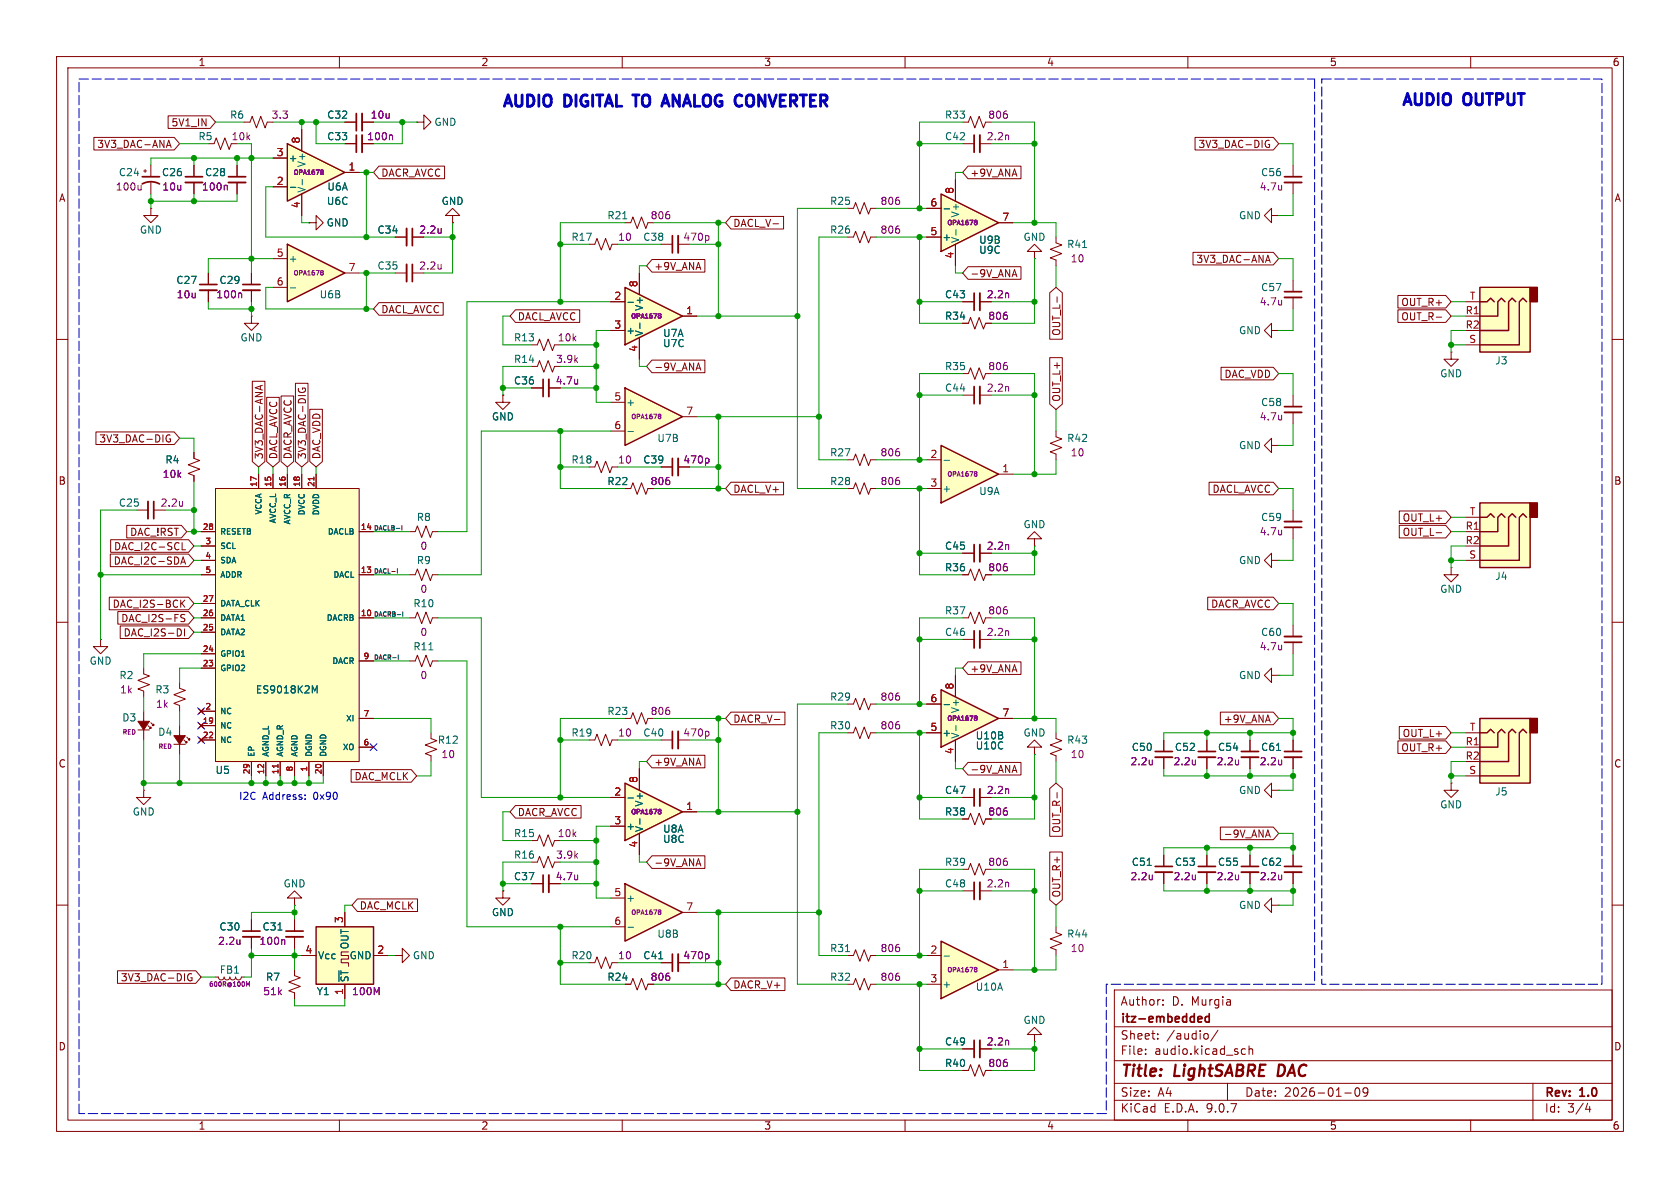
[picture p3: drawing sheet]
<svg xmlns="http://www.w3.org/2000/svg" width="297mm" height="210mm" viewBox="0 0 297 210" stroke-linecap="round" stroke-linejoin="round" font-family="sans-serif">
<defs><g id="words">
<g font-size="2.8" fill="#0000c2">
<text x="88.6" y="19.1">AUDIO</text>
<text x="100.1" y="19.1">DIGITAL</text>
<text x="113.5" y="19.1">TO</text>
<text x="119.7" y="19.1">ANALOG CONVERTER</text>
<text x="247.6" y="18.8">AUDIO</text>
<text x="259.1" y="18.8">OUTPUT</text>
</g>
<g font-size="2.8" fill="#840000">
<text x="198" y="190.9">Title:</text>
<text x="207.7" y="190.9">LightSABRE</text>
<text x="226.7" y="190.9">DAC</text>
</g>
<g font-size="2.1" fill="#840000">
<text x="198" y="178">Author:</text>
<text x="207.2" y="178">D. Murgia</text>
<text x="198" y="184">Sheet:</text>
<text x="198" y="181.2">itz-embedded</text>
<text x="206.2" y="184">/audio/</text>
<text x="198" y="186.7">File:</text>
<text x="204.1" y="186.7">audio.kicad_sch</text>
<text x="198" y="196.9">KiCad</text>
<text x="198" y="194.1">Size:</text>
<text x="204.7" y="194.1">A4</text>
<text x="205.7" y="196.9">E.D.A.</text>
<text x="213.3" y="196.9">9.0.7</text>
<text x="220" y="194.1">Date:</text>
<text x="227" y="194.1">2026-01-09</text>
<text x="273" y="194.3">Rev:</text>
<text x="273" y="196.9">Id:</text>
<text x="277.1" y="196.9">3/4</text>
<text x="279.4" y="194.3">1.0</text>
</g>
<g font-size="1.8" fill="#840000">
<text x="35" y="11.9">1</text>
<text x="85" y="11.9">2</text>
<text x="135" y="11.9">3</text>
<text x="185" y="11.9">4</text>
<text x="235" y="11.9">5</text>
<text x="285" y="11.9">6</text>
<text x="30.2" y="22.5">5V1_IN</text>
<text x="17.1" y="26.4">3V3_DAC-ANA</text>
<text x="211.8" y="26.4">3V3_DAC-DIG</text>
<text x="10.3" y="35.9">A</text>
<text x="67.3" y="31.4">DACR_AVCC</text>
<text x="171.4" y="31.4">+9V_ANA</text>
<text x="285.3" y="35.9">A</text>
<text x="129.5" y="40.3">DACL_V-</text>
<text x="115.6" y="47.9">+9V_ANA</text>
<text x="211.4" y="46.7">3V3_DAC-ANA</text>
<text x="171.4" y="49.2">-9V_ANA</text>
<text x="67.3" y="55.6">DACL_AVCC</text>
<text x="91.4" y="56.8">DACL_AVCC</text>
<text x="174.6" y="56.7">806</text>
<text x="187.6" y="59.5" transform="rotate(-90 187.6 59.5)">OUT_L-</text>
<text x="247.6" y="54.3">OUT_R+</text>
<text x="247.6" y="56.8">OUT_R-</text>
<text x="115.6" y="65.7">-9V_ANA</text>
<text x="187.6" y="71.1" transform="rotate(-90 187.6 71.1)">OUT_L+</text>
<text x="216.4" y="67">DAC_VDD</text>
<text x="17.5" y="78.4">3V3_DAC-DIG</text>
<text x="46.7" y="81.3" transform="rotate(-90 46.7 81.3)">3V3_DAC-ANA</text>
<text x="49.2" y="81.3" transform="rotate(-90 49.2 81.3)">DACL_AVCC</text>
<text x="51.8" y="81.3" transform="rotate(-90 51.8 81.3)">DACR_AVCC</text>
<text x="54.3" y="81.3" transform="rotate(-90 54.3 81.3)">3V3_DAC-DIG</text>
<text x="56.8" y="81.3" transform="rotate(-90 56.8 81.3)">DAC_VDD</text>
<text x="10.3" y="85.9">B</text>
<text x="114.9" y="86">806</text>
<text x="129.5" y="87.3">DACL_V+</text>
<text x="214.2" y="87.3">DACL_AVCC</text>
<text x="285.3" y="85.9">B</text>
<text x="22.9" y="94.9">DAC_!RST</text>
<text x="247.9" y="94.9">OUT_L-</text>
<text x="247.9" y="92.4">OUT_L+</text>
<text x="20" y="100">DAC_I2C-SDA</text>
<text x="20.1" y="97.5">DAC_I2C-SCL</text>
<text x="174.6" y="101.2">806</text>
<text x="19.8" y="107.6">DAC_I2S-BCK</text>
<text x="214" y="107.6">DACR_AVCC</text>
<text x="21.3" y="110.2">DAC_I2S-FS</text>
<text x="21.7" y="112.7">DAC_I2S-DI</text>
<text x="171.4" y="119.1">+9V_ANA</text>
<text x="129.5" y="128">DACR_V-</text>
<text x="216.2" y="128">+9V_ANA</text>
<text x="247.9" y="130.5">OUT_L+</text>
<text x="10.3" y="135.9">C</text>
<text x="115.6" y="135.6">+9V_ANA</text>
<text x="171.4" y="136.8">-9V_ANA</text>
<text x="247.6" y="133">OUT_R+</text>
<text x="285.3" y="135.9">C</text>
<text x="62.6" y="138.1">DAC_MCLK</text>
<text x="91.4" y="144.5">DACR_AVCC</text>
<text x="174.6" y="144.4">806</text>
<text x="187.6" y="147.3" transform="rotate(-90 187.6 147.3)">OUT_R-</text>
<text x="216.2" y="148.3">-9V_ANA</text>
<text x="115.6" y="153.4">-9V_ANA</text>
<text x="63.5" y="161">DAC_MCLK</text>
<text x="187.6" y="158.8" transform="rotate(-90 187.6 158.8)">OUT_R+</text>
<text x="21.3" y="173.7">3V3_DAC-DIG</text>
<text x="114.9" y="173.6">806</text>
<text x="129.5" y="174.9">DACR_V+</text>
<text x="10.3" y="185.9">D</text>
<text x="285.3" y="185.9">D</text>
<text x="174.6" y="188.8">806</text>
<text x="35" y="199.9">1</text>
<text x="85" y="199.9">2</text>
<text x="135" y="199.9">3</text>
<text x="185" y="199.9">4</text>
<text x="235" y="199.9">5</text>
<text x="285" y="199.9">6</text>
</g>
<g font-size="1.8" fill="#006464">
<text x="40.6" y="21.2">R6</text>
<text x="57.7" y="21.2">C32</text>
<text x="76.7" y="22.5">GND</text>
<text x="167" y="21.2">R33</text>
<text x="35" y="25">R5</text>
<text x="50.9" y="28.8">+</text>
<text x="57.7" y="25">C33</text>
<text x="167" y="25">C42</text>
<text x="20.9" y="31.3">C24</text>
<text x="28.5" y="31.3">C26</text>
<text x="36.2" y="31.3">C28</text>
<text x="54.2" y="34.2" transform="rotate(-90 54.2 34.2)">V-</text>
<text x="57.8" y="33.9">U6A</text>
<text x="222.8" y="31.3">C56</text>
<text x="24.6" y="41.5">GND</text>
<text x="57.7" y="40.2">GND</text>
<text x="57.7" y="36.4">U6C</text>
<text x="66.6" y="41.5">C34</text>
<text x="78" y="36.4">GND</text>
<text x="107.3" y="39">R21</text>
<text x="146.6" y="36.4">R25</text>
<text x="146.6" y="41.5">R26</text>
<text x="218.9" y="39">GND</text>
<text x="50.9" y="46.6">+</text>
<text x="66.6" y="47.9">C35</text>
<text x="100.9" y="42.8">R17</text>
<text x="113.6" y="42.8">C38</text>
<text x="166.5" y="42.8">+</text>
<text x="169.8" y="43.1" transform="rotate(-90 169.8 43.1)">V-</text>
<text x="173" y="45.1">U9C</text>
<text x="173" y="43.3">U9B</text>
<text x="180.8" y="42.8">GND</text>
<text x="188.6" y="44">R41</text>
<text x="31.1" y="50.4">C27</text>
<text x="38.7" y="50.4">C29</text>
<text x="56.4" y="52.9">U6B</text>
<text x="167" y="52.9">C43</text>
<text x="222.8" y="51.7">C57</text>
<text x="110.6" y="59.3">+</text>
<text x="113.9" y="59.6" transform="rotate(-90 113.9 59.6)">V-</text>
<text x="113.9" y="55.1" transform="rotate(-90 113.9 55.1)">V+</text>
<text x="117.1" y="59.8">U7A</text>
<text x="167" y="56.7">R34</text>
<text x="218.9" y="59.3">GND</text>
<text x="42.4" y="60.6">GND</text>
<text x="90.8" y="64.4">R14</text>
<text x="90.8" y="60.6">R13</text>
<text x="117.1" y="61.6">U7C</text>
<text x="167" y="65.6">R35</text>
<text x="264.2" y="64.6">J3</text>
<text x="90.8" y="68.2">C36</text>
<text x="110.6" y="72">+</text>
<text x="167" y="69.4">C44</text>
<text x="222.8" y="72">C58</text>
<text x="254.5" y="66.9">GND</text>
<text x="86.9" y="74.5">GND</text>
<text x="29.1" y="82.1">R4</text>
<text x="100.9" y="82.1">R18</text>
<text x="113.6" y="82.1">C39</text>
<text x="116.1" y="78.3">U7B</text>
<text x="146.6" y="80.9">R27</text>
<text x="188.6" y="78.3">R42</text>
<text x="218.9" y="79.6">GND</text>
<text x="20.9" y="89.8">C25</text>
<text x="107.3" y="86">R22</text>
<text x="146.6" y="86">R28</text>
<text x="166.5" y="87.2">+</text>
<text x="173" y="87.7">U9A</text>
<text x="73.6" y="92.3">R8</text>
<text x="180.8" y="93.6">GND</text>
<text x="222.8" y="92.3">C59</text>
<text x="73.6" y="99.9">R9</text>
<text x="167" y="101.2">R36</text>
<text x="167" y="97.4">C45</text>
<text x="218.9" y="99.9">GND</text>
<text x="73" y="107.5">R10</text>
<text x="254.5" y="105">GND</text>
<text x="264.2" y="102.7">J4</text>
<text x="167" y="112.6">C46</text>
<text x="167" y="108.8">R37</text>
<text x="222.8" y="112.6">C60</text>
<text x="15.7" y="117.7">GND</text>
<text x="73" y="115.2">R11</text>
<text x="21" y="120.2">R2</text>
<text x="27.4" y="122.8">R3</text>
<text x="45.1" y="122.8">ES9018K2M</text>
<text x="146.6" y="124.1">R29</text>
<text x="218.9" y="120.2">GND</text>
<text x="21.5" y="127.7">D3</text>
<text x="27.9" y="130.3">D4</text>
<text x="77.3" y="131.7">R12</text>
<text x="100.9" y="130.4">R19</text>
<text x="107.3" y="126.6">R23</text>
<text x="113.6" y="130.4">C40</text>
<text x="146.6" y="129.1">R30</text>
<text x="166.5" y="130.4">+</text>
<text x="169.8" y="130.7" transform="rotate(-90 169.8 130.7)">V-</text>
<text x="172.4" y="130.9">U10B</text>
<text x="180.8" y="130.4">GND</text>
<text x="188.6" y="131.7">R43</text>
<text x="38" y="137">U5</text>
<text x="172.4" y="132.7">U10C</text>
<text x="200" y="132.9">C50</text>
<text x="207.6" y="132.9">C52</text>
<text x="215.2" y="132.9">C54</text>
<text x="222.8" y="132.9">C61</text>
<text x="113.9" y="142.7" transform="rotate(-90 113.9 142.7)">V+</text>
<text x="167" y="140.6">C47</text>
<text x="218.9" y="140.6">GND</text>
<text x="254.5" y="143.1">GND</text>
<text x="264.2" y="140.8">J5</text>
<text x="23.4" y="144.4">GND</text>
<text x="90.8" y="148.2">R15</text>
<text x="110.6" y="146.9">+</text>
<text x="113.9" y="147.2" transform="rotate(-90 113.9 147.2)">V-</text>
<text x="117.1" y="149.2">U8C</text>
<text x="117.1" y="147.4">U8A</text>
<text x="167" y="144.4">R38</text>
<text x="90.8" y="152">R16</text>
<text x="90.8" y="155.8">C37</text>
<text x="167" y="153.3">R39</text>
<text x="200" y="153.3">C51</text>
<text x="207.6" y="153.3">C53</text>
<text x="215.2" y="153.3">C55</text>
<text x="222.8" y="153.3">C62</text>
<text x="50" y="157.1">GND</text>
<text x="110.6" y="159.6">+</text>
<text x="167" y="157.1">C48</text>
<text x="218.9" y="160.9">GND</text>
<text x="38.7" y="164.7">C30</text>
<text x="46.3" y="164.7">C31</text>
<text x="61.8" y="167.9" transform="rotate(-90 61.8 167.9)">OUT</text>
<text x="86.9" y="162.2">GND</text>
<text x="116.1" y="166">U8B</text>
<text x="188.6" y="166">R44</text>
<text x="38.8" y="172.3">FB1</text>
<text x="46.9" y="173.6">R7</text>
<text x="56.1" y="169.8">Vcc</text>
<text x="61.7" y="169.8">GND</text>
<text x="61.8" y="173.7" transform="rotate(-90 61.8 173.7)">~{ST}</text>
<text x="72.9" y="169.8">GND</text>
<text x="100.9" y="169.8">R20</text>
<text x="107.3" y="173.6">R24</text>
<text x="113.6" y="169.8">C41</text>
<text x="146.6" y="173.6">R32</text>
<text x="146.6" y="168.5">R31</text>
<text x="55.9" y="176.1">Y1</text>
<text x="166.5" y="174.9">+</text>
<text x="172.4" y="175.3">U10A</text>
<text x="167" y="185">C49</text>
<text x="180.8" y="181.2">GND</text>
<text x="167" y="188.8">R40</text>
</g>
<g font-size="1.8" fill="#840084">
<text x="47.9" y="21.2">3.3</text>
<text x="65.4" y="21.2">10u</text>
<text x="174.6" y="21.2">806</text>
<text x="40.8" y="25">10k</text>
<text x="54.2" y="29.7" transform="rotate(-90 54.2 29.7)">V+</text>
<text x="64.8" y="25">100n</text>
<text x="174.3" y="25">2.2n</text>
<text x="20.4" y="33.9">100u</text>
<text x="28.6" y="33.9">10u</text>
<text x="35.6" y="33.9">100n</text>
<text x="222.6" y="33.9">4.7u</text>
<text x="74" y="41.5">2.2u</text>
<text x="114.9" y="39">806</text>
<text x="155.6" y="36.4">806</text>
<text x="155.6" y="41.5">806</text>
<text x="169.8" y="38.6" transform="rotate(-90 169.8 38.6)">V+</text>
<text x="74" y="47.9">2.2u</text>
<text x="109.2" y="42.8">10</text>
<text x="120.7" y="42.8">470p</text>
<text x="189.2" y="46.6">10</text>
<text x="31.1" y="52.9">10u</text>
<text x="38.1" y="52.9">100n</text>
<text x="174.3" y="52.9">2.2n</text>
<text x="222.6" y="54.2">4.7u</text>
<text x="98.2" y="64.4">3.9k</text>
<text x="98.5" y="60.6">10k</text>
<text x="174.6" y="65.6">806</text>
<text x="98.1" y="68.2">4.7u</text>
<text x="174.3" y="69.4">2.2n</text>
<text x="222.6" y="74.5">4.7u</text>
<text x="109.2" y="82.1">10</text>
<text x="120.7" y="82.1">470p</text>
<text x="155.6" y="80.9">806</text>
<text x="189.2" y="80.9">10</text>
<text x="28.3" y="89.8">2.2u</text>
<text x="28.7" y="84.7">10k</text>
<text x="155.6" y="86">806</text>
<text x="222.6" y="94.8">4.7u</text>
<text x="74.2" y="97.4">0</text>
<text x="174.3" y="97.4">2.2n</text>
<text x="74.2" y="105">0</text>
<text x="74.2" y="112.6">0</text>
<text x="174.3" y="112.6">2.2n</text>
<text x="174.6" y="108.8">806</text>
<text x="222.6" y="115.2">4.7u</text>
<text x="21.1" y="122.8">1k</text>
<text x="27.5" y="125.3">1k</text>
<text x="74.2" y="120.2">0</text>
<text x="155.6" y="124.1">806</text>
<text x="109.2" y="130.4">10</text>
<text x="114.9" y="126.6">806</text>
<text x="120.7" y="130.4">470p</text>
<text x="155.6" y="129.1">806</text>
<text x="169.8" y="126.2" transform="rotate(-90 169.8 126.2)">V+</text>
<text x="77.9" y="134.2">10</text>
<text x="189.2" y="134.2">10</text>
<text x="199.7" y="135.5">2.2u</text>
<text x="207.4" y="135.5">2.2u</text>
<text x="215" y="135.5">2.2u</text>
<text x="222.6" y="135.5">2.2u</text>
<text x="174.3" y="140.6">2.2n</text>
<text x="98.5" y="148.2">10k</text>
<text x="98.1" y="155.8">4.7u</text>
<text x="98.2" y="152">3.9k</text>
<text x="174.6" y="153.3">806</text>
<text x="199.7" y="155.8">2.2u</text>
<text x="207.4" y="155.8">2.2u</text>
<text x="215" y="155.8">2.2u</text>
<text x="222.6" y="155.8">2.2u</text>
<text x="174.3" y="157.1">2.2n</text>
<text x="38.5" y="167.2">2.2u</text>
<text x="45.8" y="167.2">100n</text>
<text x="109.2" y="169.8">10</text>
<text x="120.7" y="169.8">470p</text>
<text x="155.6" y="173.6">806</text>
<text x="155.6" y="168.5">806</text>
<text x="189.2" y="168.5">10</text>
<text x="46.4" y="176.1">51k</text>
<text x="62.1" y="176.1">100M</text>
<text x="174.3" y="185">2.2n</text>
</g>
<g font-size="1.8" fill="#a90000">
<text x="48.8" y="27.7">3</text>
<text x="53.1" y="25.5" transform="rotate(-90 53.1 25.5)">8</text>
<text x="48.8" y="32.8">2</text>
<text x="61.5" y="30.2">1</text>
<text x="168.7" y="34.4" transform="rotate(-90 168.7 34.4)">8</text>
<text x="53.1" y="36.9" transform="rotate(-90 53.1 36.9)">4</text>
<text x="164.4" y="41.7">5</text>
<text x="164.4" y="36.6">6</text>
<text x="177.1" y="39.1">7</text>
<text x="48.8" y="45.5">5</text>
<text x="168.7" y="45.8" transform="rotate(-90 168.7 45.8)">4</text>
<text x="48.8" y="50.5">6</text>
<text x="61.5" y="48">7</text>
<text x="108.5" y="53.1">2</text>
<text x="112.8" y="50.9" transform="rotate(-90 112.8 50.9)">8</text>
<text x="259.8" y="53.1">T</text>
<text x="108.5" y="58.2">3</text>
<text x="121.2" y="55.6">1</text>
<text x="259" y="58.2">R2</text>
<text x="259" y="55.6">R1</text>
<text x="112.8" y="62.3" transform="rotate(-90 112.8 62.3)">4</text>
<text x="259.6" y="60.7">S</text>
<text x="108.5" y="70.9">5</text>
<text x="108.5" y="75.9">6</text>
<text x="121.2" y="73.4">7</text>
<text x="164.4" y="81">2</text>
<text x="177.1" y="83.6">1</text>
<text x="164.4" y="86.1">3</text>
<text x="259" y="93.7">R1</text>
<text x="259.8" y="91.2">T</text>
<text x="259" y="96.3">R2</text>
<text x="259.6" y="98.8">S</text>
<text x="164.4" y="124.2">6</text>
<text x="168.7" y="122" transform="rotate(-90 168.7 122)">8</text>
<text x="164.4" y="129.3">5</text>
<text x="177.1" y="126.7">7</text>
<text x="259" y="131.8">R1</text>
<text x="259.8" y="129.3">T</text>
<text x="168.7" y="133.4" transform="rotate(-90 168.7 133.4)">4</text>
<text x="259" y="134.4">R2</text>
<text x="259.6" y="136.9">S</text>
<text x="108.5" y="140.7">2</text>
<text x="112.8" y="138.5" transform="rotate(-90 112.8 138.5)">8</text>
<text x="121.2" y="143.3">1</text>
<text x="108.5" y="145.8">3</text>
<text x="112.8" y="149.9" transform="rotate(-90 112.8 149.9)">4</text>
<text x="108.5" y="158.5">5</text>
<text x="121.2" y="161">7</text>
<text x="60.7" y="163.3" transform="rotate(-90 60.7 163.3)">3</text>
<text x="108.5" y="163.6">6</text>
<text x="53.9" y="168.7">4</text>
<text x="66.6" y="168.7">2</text>
<text x="164.4" y="173.7">3</text>
<text x="164.4" y="168.7">2</text>
<text x="177.1" y="171.2">1</text>
<text x="60.7" y="176" transform="rotate(-90 60.7 176)">1</text>
</g>
<g font-size="1.8" fill="#0000c2">
<text x="42.2" y="141.5">I2C</text>
<text x="46.4" y="141.5">Address:</text>
<text x="55.5" y="141.5">0x90</text>
</g>
<g font-size="1.4" fill="#a90000">
<text x="45.5" y="86.2" transform="rotate(-90 45.5 86.2)">17</text>
<text x="48" y="86.2" transform="rotate(-90 48 86.2)">15</text>
<text x="50.5" y="86.2" transform="rotate(-90 50.5 86.2)">16</text>
<text x="53.1" y="86.2" transform="rotate(-90 53.1 86.2)">18</text>
<text x="55.6" y="86.2" transform="rotate(-90 55.6 86.2)">21</text>
<text x="35.7" y="93.7">28</text>
<text x="63.7" y="93.7">14</text>
<text x="36.2" y="96.3">3</text>
<text x="36.2" y="98.8">4</text>
<text x="36.2" y="101.3">5</text>
<text x="63.7" y="101.3">13</text>
<text x="35.7" y="106.4">27</text>
<text x="35.7" y="109">26</text>
<text x="35.7" y="111.5">25</text>
<text x="63.7" y="109">10</text>
<text x="35.7" y="115.3">24</text>
<text x="35.7" y="117.9">23</text>
<text x="64.2" y="116.6">9</text>
<text x="36.2" y="125.5">2</text>
<text x="35.7" y="128">19</text>
<text x="35.7" y="130.6">22</text>
<text x="64.2" y="126.7">7</text>
<text x="64.2" y="131.8">6</text>
<text x="44.2" y="137" transform="rotate(-90 44.2 137)">29</text>
<text x="46.7" y="137" transform="rotate(-90 46.7 137)">12</text>
<text x="49.3" y="137" transform="rotate(-90 49.3 137)">11</text>
<text x="51.8" y="136.5" transform="rotate(-90 51.8 136.5)">8</text>
<text x="54.4" y="136.5" transform="rotate(-90 54.4 136.5)">1</text>
<text x="56.9" y="137" transform="rotate(-90 56.9 137)">20</text>
</g>
<g font-size="1.4" fill="#006464">
<text x="38.9" y="94.7">RESETB</text>
<text x="46.4" y="91.1" transform="rotate(-90 46.4 91.1)">VCCA</text>
<text x="49" y="92.7" transform="rotate(-90 49 92.7)">AVCC_L</text>
<text x="51.5" y="92.9" transform="rotate(-90 51.5 92.9)">AVCC_R</text>
<text x="54.1" y="91.2" transform="rotate(-90 54.1 91.2)">DVCC</text>
<text x="56.6" y="91.2" transform="rotate(-90 56.6 91.2)">DVDD</text>
<text x="57.8" y="94.7">DACLB</text>
<text x="38.9" y="97.2">SCL</text>
<text x="38.9" y="99.8">SDA</text>
<text x="38.9" y="102.3">ADDR</text>
<text x="38.9" y="107.4">DATA_CLK</text>
<text x="58.8" y="102.3">DACL</text>
<text x="38.9" y="109.9">DATA1</text>
<text x="38.9" y="112.5">DATA2</text>
<text x="57.6" y="109.9">DACRB</text>
<text x="38.9" y="116.3">GPIO1</text>
<text x="38.9" y="118.8">GPIO2</text>
<text x="58.6" y="117.6">DACR</text>
<text x="38.9" y="126.5">NC</text>
<text x="38.9" y="129">NC</text>
<text x="38.9" y="131.5">NC</text>
<text x="61.1" y="127.7">XI</text>
<text x="45.2" y="133.9" transform="rotate(-90 45.2 133.9)">EP</text>
<text x="47.7" y="133.9" transform="rotate(-90 47.7 133.9)">AGND_L</text>
<text x="50.3" y="133.9" transform="rotate(-90 50.3 133.9)">AGND_R</text>
<text x="52.8" y="133.9" transform="rotate(-90 52.8 133.9)">AGND</text>
<text x="55.3" y="133.9" transform="rotate(-90 55.3 133.9)">DGND</text>
<text x="57.9" y="133.9" transform="rotate(-90 57.9 133.9)">DGND</text>
<text x="60.5" y="132.8">XO</text>
</g>
<g font-size="1.1" fill="#840084">
<text x="51.8" y="31.1">OPA1678</text>
<text x="167.3" y="40">OPA1678</text>
<text x="51.8" y="48.9">OPA1678</text>
<text x="111.5" y="56.5">OPA1678</text>
<text x="111.5" y="74.3">OPA1678</text>
<text x="167.3" y="84.4">OPA1678</text>
<text x="21.5" y="130">RED</text>
<text x="167.3" y="127.6">OPA1678</text>
<text x="27.9" y="132.6">RED</text>
<text x="111.5" y="144.1">OPA1678</text>
<text x="111.5" y="161.9">OPA1678</text>
<text x="167.3" y="172.1">OPA1678</text>
<text x="36.8" y="174.6">600R@100M</text>
</g>
<g font-size="1.1" fill="#0f0f0f">
<text x="66" y="93.8">DACLB-I</text>
<text x="66" y="101.4">DACL-I</text>
<text x="66" y="109.1">DACRB-I</text>
<text x="66" y="116.7">DACR-I</text>
</g>
</g></defs>
<g fill="none" stroke="#840000" stroke-width=".18">
<path d="M10 10h277v190h-277zM12 12h273v186h-273zM60 10v2M110 10v2M160 10v2M210 10v2M260 10v2M149.9 36.8h1l.4-1 .7 2 .8-2 .7 2 .4-1h1M168.9 31.8v3.8M170.2 25.4h2M173.2 25.4h2.1M149.9 41.9h1l.4-1 .7 2 .8-2 .7 2 .4-1h1"/>
<path d="M168.9 43.2v3.8M170.2 57.2h1l.4-1.1 .7 2.1 .8-2.1 .8 2.1 .3-1M170.2 53.3h2M173.2 53.3h2.1M10 60h2M285 60h2M149.9 81.3h1l.4-1 .7 2 .8-2 .7 2 .4-1h1M149.9 86.4h1l.4-1.1 .7 2.1 .8-2.1 .7 2.1 .4-1h1M10 110h2M285 110h2M10 160h2M197 175h88v23h-88z"/>
<path d="M205.6 177.6v.1M205.6 176.8v.1M285 160h2M60 198v2M110 198v2M160 198v2M197 194.5h88M197 191.5h88M197 187.5h88M197 181.5h88M202.5 186.3v.1M202.5 185.5v.1"/>
<path d="M204.7 183.6v.1M204.7 182.8v.1M210 198v2M213.1 182.7l.4 .1 .1 .2-.1 .6-.4 .1M215.3 182.1l-1.3 2M217 191.5v3M219.6 186.3h.6M219.6 185.5h.6M220.8 185.5l.2-.1 .4 .1 .1 .9M220.8 184.9v1.5M237.7 193.2h1.2M239.7 192.4l.2-.1a.81 .81 0 0 1 .6 .6 .81 .81 0 0 1-.3 .8l-.2 .1a.81 .81 0 0 1-.3-1.4z"/>
<path d="M241.8 192.9l-.3 .3h-.3l-.2-.3 .1-.5 .4-.1 .2 .1a.99 .99 0 0 1-.3 1.4h-.3M260 198v2M271 191.5v6.5M280.7 195l-.4 1.1h.9M281 195.6v1"/>
</g>
<path d="M226.1 188.2l-.2 2h.4" fill="none" stroke="#840000" stroke-width=".4"/>
<path d="M172.2 23.9v3M172.2 51.8v3.1M212 179.7l.4 .1 .1 .2-.7 .2M213.8 179.8l-.5-.1-.2 .3v.4l.1 .2h.6M213.8 179.2v1.5M212.4 180.6l-.4 .1" fill="none" stroke="#840000" stroke-width=".3"/>
<path d="M169 40.6v1" fill="none" stroke="#006464" stroke-width=".18"/>
<path d="M172.4 38.9l.3 .2-.1 .2M172.4 39.3h.2M172.6 39.3l.1 .3-.3 .1M178.3 23.9v.8M178.3 51.9v.7" fill="none" stroke="#840084" stroke-width=".18"/>
<path d="M173.2 23.9v3M173.2 51.8v3.1" fill="none" stroke="#840000" stroke-width=".33"/>
<path d="M166.4 34.3l10.1 5.1-10.1 5.1z" fill="#ffffc2"/>
<path d="M166.4 34.3l10.1 5.1-10.1 5.1z" fill="none" stroke="#840000" stroke-width=".25"/>
<g fill="none" stroke="#840000" stroke-width=".18">
<path d="M43.2 21.6h1l.4-1 .7 2 .8-2 .8 2 .3-1h1.1M61 21.6h2M64 21.6h2M73.7 21.6h1.2v-1.3l1.3 1.3-1.3 1.3v-1.3M73.7 21.6h.1M163.8 36.8h2.6M176.5 39.4h2.6M163.8 41.9h2.6M170.2 69.9h2M173.2 69.9h2.1M17.8 113v1.3h1.2l-1.2 1.3-1.3-1.3h1.3M17.8 113h.1"/>
<path d="M221 151.1v2.1M221 154.2v2M170.2 189.2h1l.4-1 .7 2 .8-2 .8 2 .3-1M170.2 185.4h2M173.2 185.4h2.1M182.9 182.9h1.2l-1.2-1.3-1.3 1.3h1.3v1.3M182.9 184.2h.1"/>
</g>
<path d="M166.9 36.9h1" fill="none" stroke="#006464" stroke-width=".18"/>
<path d="M172.4 38.9l.3 .2-.1 .2M172.4 39.3h.2M172.6 39.3l.1 .3-.3 .1M178.3 68.4v.8M219 154.7v.8M219 155.4l-.1 .1M178.3 183.9v.8" fill="none" stroke="#840084" stroke-width=".18"/>
<path d="M63 20.1v3M172.2 68.3v3.1M219.5 153.2h3M172.2 183.9v3" fill="none" stroke="#840000" stroke-width=".3"/>
<path d="M64 20.1v3M173.2 68.3v3.1M219.5 154.2h3M173.2 183.9v3" fill="none" stroke="#840000" stroke-width=".33"/>
<path d="M55.9 163.8h10.1v10.2h-10.1z" fill="#ffffc2"/>
<path d="M55.9 163.8h10.1v10.2h-10.1z" fill="none" stroke="#840000" stroke-width=".25"/>
<g fill="none" stroke="#840000" stroke-width=".18">
<path d="M24.4 129h2M25.4 125.7v5.1M26.2 128.3l.5 .5v-.3v.3h-.3M26.7 127.8l.5 .5v-.3v.3h-.3M30.7 131.6h2.1M31.7 128.3v5.1M32.5 130.8l.5 .5v-.2v.2h-.2M33 130.3l.5 .5v-.2v.2h-.2M221 130.8v2M221 133.9v2M224.8 139.7v-1.3l-1.3 1.3 1.3 1.3v-1.3h1.3M226.1 139.7h.1"/>
<path d="M170.2 144.8h1l.4-1 .7 2 .8-2 .8 2 .3-1M53.3 168.9h2.6M61 161.3v2.5M61 174v2.5M61.6 168.3h-1.3v.6h1.3v.6h-1.3v.7h1.3v.6M66 168.9h2.6"/>
</g>
<path d="M219.5 132.8h3" fill="none" stroke="#840000" stroke-width=".3"/>
<path d="M219.5 133.9h3" fill="none" stroke="#840000" stroke-width=".33"/>
<path d="M219 134.4v.8M219 135.1h-.1" fill="none" stroke="#840084" stroke-width=".18"/>
<g fill="#840000" stroke="#840000" stroke-width=".18">
<path d="M30.7 130h2.1l-1.1 1.6z"/>
<path d="M24.4 127.5h2l-1 1.5z"/>
</g>
<path d="M38.1 86.4h25.4v48.2h-25.4z" fill="#ffffc2"/>
<g fill="none" stroke="#840000" stroke-width=".18">
<path d="M170.2 21.6h1l.4-1 .7 2 .8-2 .8 2 .3-1M228.6 49.5v2.1M228.6 52.6v2M170.2 66h1l.4-1 .7 2.1 .8-2.1 .8 2.1 .3-1.1M256.5 62.2v1.3h1.3l-1.3 1.3-1.2-1.3h1.2M256.5 62.2h.1M35.6 94h2.5M35.6 96.5h2.5M35.6 99.1h2.5M38.1 86.4h25.4v48.2h-25.4zM45.7 83.8v2.6M48.3 83.8v2.6"/>
<path d="M50.8 83.8v2.6M53.3 83.8v2.6M55.9 83.8v2.6M63.5 94h2.5M182.9 95.3h1.2l-1.2-1.3-1.3 1.3h1.3v1.2M182.9 96.5h.1M25.4 118.1v1l1 .4-2 .8 2 .7-2 .8 1 .4v1M35.6 101.6h2.5M35.6 106.7h2.5M35.6 109.2h2.5M35.6 111.8h2.5M35.6 115.6h2.5"/>
<path d="M35.6 118.1h2.5M63.5 101.6h2.5M63.5 109.2h2.5M63.5 116.8h2.5M170.2 101.6h1l.4-1 .7 2 .8-2 .8 2 .3-1M256.5 100.3v1.3h1.3l-1.3 1.3-1.2-1.3h1.2M256.5 100.3h.1M25.4 139.7v1.3h1.3l-1.3 1.2-1.3-1.2h1.3M25.4 139.7h.1M31.7 120.7v1l1.1 .3-2.1 .8 2.1 .8-2.1 .7 1 .4v1M35.2 125.3l.7 .8M35.2 127.9l.7 .8"/>
<path d="M35.2 130.4l.7 .8M35.6 125.7h2.5M35.6 128.3h2.5M35.6 130.8h2.5M35.9 125.3l-.7 .8M35.9 127.9l-.7 .8M35.9 130.4l-.7 .8M44.4 134.6v2.6M47 134.6v2.6M49.5 134.6v2.6M52.1 134.6v2.6M54.6 134.6v2.6"/>
<path d="M57.1 134.6v2.6M63.5 127h2.5M63.5 132.1h2.5M52.1 158.8h1.2l-1.2-1.3-1.3 1.3h1.3v1.2M213.4 151.1v2.1M213.4 154.2v2M38.1 172.7h.5l.2 .4 .3 .1 .4-.1 .1-.4 .2 .4 .3 .1 .4-.1 .1-.4 .2 .4 .4 .1 .3-.1 .2-.4 .1 .4 .4 .1 .3-.1 .2-.4h.5M44.4 162.6v2M44.4 165.6v2M52.1 171.5v1l1 .3-2 .8 2 .8-2 .7 1 .4v1M52.1 160h.1M52.1 162.6v2"/>
<path d="M52.1 165.6v2"/>
</g>
<path d="M55.5 84.3v.6M49.1 135.1v.6" fill="none" stroke="#a90000" stroke-width=".18"/>
<path d="M55.2 121.2l.4 .9 .5-.9v1.3M49.1 164.4h.8" fill="none" stroke="#006464" stroke-width=".18"/>
<path d="M227.1 51.6h3M211.8 153.2h3.1M42.9 164.6h3.1M50.5 164.6h3.1" fill="none" stroke="#840000" stroke-width=".3"/>
<path d="M227.1 52.6h3M211.8 154.2h3.1M42.9 165.6h3.1M50.5 165.6h3.1" fill="none" stroke="#840000" stroke-width=".33"/>
<path d="M226.6 53.1v.8M226.6 53.8l-.1 .1M211.3 154.7v.8M211.3 155.4v.1M42.4 166.1v.8M42.4 166.8v.1M43.6 173.6l.2 .5 .3-.5v.8M50.2 166.1l.1 .2v.6" fill="none" stroke="#840084" stroke-width=".18"/>
<path d="M261.6 88.9h8.9v11.4h-8.9z" fill="#ffffc2"/>
<path d="M270.5 88.9h1.3v2.5h-1.3z" fill="#840000" stroke="#840000" stroke-width=".25"/>
<path d="M261.6 88.9h8.9v11.4h-8.9zM261.6 91.4h1.3l.6-.6 .7 .6M266.1 91.4l-.7-.6-.6 .6v2.6h-3.2M268 91.4l-.7-.6-.6 .6v5.1h-5.1M269.9 91.4l-.7-.6-.6 .6v7.7h-7" fill="none" stroke="#840000" stroke-width=".25"/>
<path d="M259.1 99.1h2.5M259.1 94h2.5M259.1 91.4h2.5M256.5 138.4v1.3h1.3l-1.3 1.3-1.2-1.3h1.2M256.5 138.4h.1" fill="none" stroke="#840000" stroke-width=".18"/>
<path d="M261.6 127h8.9v11.4h-8.9z" fill="#ffffc2"/>
<path d="M270.5 127h1.3v2.5h-1.3z" fill="#840000" stroke="#840000" stroke-width=".25"/>
<path d="M261.6 127h8.9v11.4h-8.9zM261.6 129.5h1.3l.6-.6 .7 .6M266.1 129.5l-.7-.6-.6 .6v2.6h-3.2M268 129.5l-.7-.6-.6 .6v5.1h-5.1M269.9 129.5l-.7-.6-.6 .6v7.7h-7" fill="none" stroke="#840000" stroke-width=".25"/>
<path d="M228.6 69.9v2M228.6 72.9v2M170.2 97.8h2M173.2 97.8h2.1M259.1 137.2h2.5M259.1 132.1h2.5M259.1 129.5h2.5" fill="none" stroke="#840000" stroke-width=".18"/>
<path d="M227.1 71.9h3M172.2 96.3v3" fill="none" stroke="#840000" stroke-width=".3"/>
<path d="M227.1 72.9h3M173.2 96.3v3" fill="none" stroke="#840000" stroke-width=".33"/>
<path d="M226.6 73.4v.8M226.6 74.1l-.1 .1M178.3 96.3v.8" fill="none" stroke="#840084" stroke-width=".18"/>
<path d="M261.6 50.8h8.9v11.4h-8.9z" fill="#ffffc2"/>
<path d="M270.5 50.8h1.3v2.5h-1.3z" fill="#840000" stroke="#840000" stroke-width=".25"/>
<path d="M261.6 50.8h8.9v11.4h-8.9zM261.6 53.3h1.3l.6-.6 .7 .6M266.1 53.3l-.7-.6-.6 .6v2.6h-3.2M268 53.3l-.7-.6-.6 .6v5.1h-5.1M269.9 53.3l-.7-.6-.6 .6v7.7h-7" fill="none" stroke="#840000" stroke-width=".25"/>
<g fill="none" stroke="#840000" stroke-width=".18">
<path d="M259.1 55.9h2.5M259.1 53.3h2.5M259.1 61h2.5M168.9 119.4v3.8M170.2 113h2M173.2 113h2.1M168.9 130.8v3.8M182.9 132.1h1.2l-1.2-1.3-1.3 1.3h1.3v1.3M182.9 133.4h.1M186.7 129.5v1.1l1 .3-2 .8 2 .8-2 .7 1 .4v1M205.7 130.8v2M205.7 133.9v2"/>
<path d="M213.4 130.8v2M213.4 133.9v2M205.7 151.1v2.1M205.7 154.2v2M228.6 151.1v2.1M228.6 154.2v2"/>
</g>
<path d="M169 128.2v1M202.8 153h.7" fill="none" stroke="#006464" stroke-width=".18"/>
<path d="M178.3 111.6v.7M172.4 126.6l.3 .1-.1 .2M172.4 126.9h.2M172.6 126.9l.1 .3-.3 .2M203.7 134.4v.8M203.7 135.1h.1M211.3 134.4v.8M211.3 135.1h.1M203.7 154.7v.8M203.7 155.4v.1M226.6 154.7v.8M226.6 155.4l-.1 .1" fill="none" stroke="#840084" stroke-width=".18"/>
<path d="M172.2 111.5v3.1M204.2 132.8h3.1M211.8 132.8h3.1M204.2 153.2h3.1M227.1 153.2h3" fill="none" stroke="#840000" stroke-width=".3"/>
<path d="M173.2 111.5v3.1M204.2 133.9h3.1M211.8 133.9h3.1M204.2 154.2h3.1M227.1 154.2h3" fill="none" stroke="#840000" stroke-width=".33"/>
<path d="M166.4 166.4l10.1 5.1-10.1 5z" fill="#ffffc2"/>
<path d="M166.4 166.4l10.1 5.1-10.1 5z" fill="none" stroke="#840000" stroke-width=".25"/>
<g fill="none" stroke="#840000" stroke-width=".18">
<path d="M228.6 90.2v2M228.6 93.2v2.1M228.6 110.5v2M228.6 113.5v2.1M149.9 129.5h1l.4-1 .7 2.1 .8-2.1 .7 2.1 .4-1.1h1M149.9 124.5h1l.4-1.1 .7 2.1 .8-2.1 .7 2.1 .4-1h1M228.6 130.8v2M228.6 133.9v2M170.2 141h2M173.2 141h2.1M149.9 174h1l.4-1 .7 2 .8-2 .7 2 .4-1h1M149.9 168.9h1l.4-1 .7 2 .8-2 .7 2 .4-1h1"/>
<path d="M163.8 174h2.6M163.8 168.9h2.6M176.5 171.5h2.6M224.8 160v-1.2l-1.3 1.2 1.3 1.3v-1.3h1.3M226.1 160h.1"/>
</g>
<path d="M225.7 132.7h.7M149.5 168.2h.7M166.9 169h1" fill="none" stroke="#006464" stroke-width=".18"/>
<path d="M226.6 93.7v.9M226.6 94.4l-.1 .1M226.6 114v.9M226.6 114.8h-.1M178.3 139.5v.8M226.6 134.4v.8M226.6 135.1h-.1M172.4 171l.3 .2-.1 .2M172.4 171.4h.2M172.6 171.4l.1 .3-.3 .1" fill="none" stroke="#840084" stroke-width=".18"/>
<path d="M227.1 93.2h3M227.1 113.5h3M172.2 139.4v3.1M227.1 132.8h3" fill="none" stroke="#840000" stroke-width=".3"/>
<path d="M227.1 92.2h3M227.1 112.5h3M173.2 139.4v3.1M227.1 133.9h3" fill="none" stroke="#840000" stroke-width=".33"/>
<path d="M166.4 121.9l10.1 5.1-10.1 5.1z" fill="#ffffc2"/>
<path d="M166.4 121.9l10.1 5.1-10.1 5.1z" fill="none" stroke="#840000" stroke-width=".25"/>
<path d="M170.2 109.2h1l.4-1 .7 2 .8-2 .8 2 .3-1M163.8 129.5h2.6M163.8 124.5h2.6M176.5 127h2.6M186.7 163.8v1l1 .4-2 .8 2 .8-2 .7 1 .4v1" fill="none" stroke="#840000" stroke-width=".18"/>
<path d="M166.9 124.6h1" fill="none" stroke="#006464" stroke-width=".18"/>
<path d="M172.4 126.6l.3 .1-.1 .2M172.4 126.9h.2M172.6 126.9l.1 .3-.3 .2" fill="none" stroke="#840084" stroke-width=".18"/>
<path d="M166.4 78.7l10.1 5.1-10.1 5.1z" fill="#ffffc2"/>
<path d="M166.4 78.7l10.1 5.1-10.1 5.1z" fill="none" stroke="#840000" stroke-width=".25"/>
<g fill="none" stroke="#840000" stroke-width=".18">
<path d="M54.6 39.4h1.3v-1.3l1.2 1.3-1.2 1.2v-1.2M54.6 39.4h.1M61 25.4h2M64 25.4h2M80 38.1h1.3l-1.3-1.3-1.3 1.3h1.3v1.3M80 39.4h.1M110.5 39.4h1l.4-1 .7 2 .8-2 .8 2 .4-1M224.8 38.1v-1.3l-1.3 1.3 1.3 1.3v-1.3h1.3M226.1 38.1h.1M228.6 29.2v2M228.6 32.3v2M69.8 41.9h2.1"/>
<path d="M72.9 41.9h2M104.1 43.2h1.1l.3-1 .8 2 .8-2 .7 2 .4-1h1M116.8 43.2h2.1M119.9 43.2h2M182.9 44.5h1.2l-1.2-1.3-1.3 1.3h1.3v1.2M182.9 45.7h.1M94 64.8h1l.4-1 .7 2 .8-2 .8 2 .3-1M186.7 76.2v1l1 .4-2 .8 2 .7-2 .8 1 .4v1M24.1 90.2h2.1M27.2 90.2h2M104.1 82.6h1.1l.3-1.1 .8 2.1 .8-2.1 .7 2.1 .4-1h1M110.5 86.4h1l.4-1.1 .7 2.1 .8-2.1 .8 2.1 .4-1"/>
<path d="M116.8 82.6h2.1M119.9 82.6h2M163.8 86.4h2.6M163.8 81.3h2.6M176.5 83.8h2.6"/>
</g>
<path d="M110.1 38.7h.7M166.9 81.4h1" fill="none" stroke="#006464" stroke-width=".18"/>
<path d="M69.2 23.9l.2 .1v.7M226.6 32.8v.8M226.6 33.5h-.1M78 40.4v.8M78 41.1l-.1 .1M125.1 41.6l.2 .3v.3l-.2 .3M32.3 88.6v.9M32.3 89.4h-.1M125.1 81l.2 .3v.3l-.2 .3M172.4 83.4l.3 .1-.1 .2M172.4 83.7h.2M172.6 83.7l.1 .3-.3 .2" fill="none" stroke="#840084" stroke-width=".18"/>
<path d="M63 23.9v3M227.1 31.2h3M72.9 40.4v3M118.9 41.7v3M27.2 88.6v3.1M118.9 81v3.1" fill="none" stroke="#840000" stroke-width=".3"/>
<path d="M64 23.9v3M227.1 32.3h3M71.9 40.4v3M119.9 41.7v3M26.2 88.6v3.1M119.9 81v3.1" fill="none" stroke="#840000" stroke-width=".33"/>
<path d="M110.5 68.6l10.1 5.1-10.1 5z" fill="#ffffc2"/>
<path d="M110.5 68.6l10.1 5.1-10.1 5z" fill="none" stroke="#840000" stroke-width=".25"/>
<path d="M186.7 41.9v1l1 .4-2 .8 2 .7-2 .8 1 .4v1M94 61h1l.4-1.1 .7 2.1 .8-2.1 .8 2.1 .3-1h1.1M107.9 71.1h2.6M107.9 76.2h2.6M120.6 73.7h2.6" fill="none" stroke="#840000" stroke-width=".18"/>
<path d="M191.4 43.8h.7M111 76.3h1" fill="none" stroke="#006464" stroke-width=".18"/>
<path d="M116.5 73.2l.3 .2-.1 .2M116.5 73.6h.2M116.7 73.6l.1 .3-.3 .1" fill="none" stroke="#840084" stroke-width=".18"/>
<path d="M110.5 50.8l10.1 5.1-10.1 5.1z" fill="#ffffc2"/>
<path d="M110.5 50.8l10.1 5.1-10.1 5.1z" fill="none" stroke="#840000" stroke-width=".25"/>
<path d="M53.3 22.9v3.8M53.3 34.3v3.8M107.9 58.4h2.6M107.9 53.3h2.6M113 48.3v3.8M113 59.7v3.8M120.6 55.9h2.6" fill="none" stroke="#840000" stroke-width=".18"/>
<path d="M53.4 31.7v1M111 53.4h1M113.1 57.1v1" fill="none" stroke="#006464" stroke-width=".18"/>
<path d="M56.8 30l.3 .2-.1 .2M56.8 30.4h.2M57 30.4l.1 .3-.3 .1M116.5 55.4l.3 .2-.1 .2M116.5 55.8h.2M116.7 55.8l.1 .3-.3 .1" fill="none" stroke="#840084" stroke-width=".18"/>
<path d="M50.8 25.4l10.2 5.1-10.2 5.1z" fill="#ffffc2"/>
<path d="M50.8 25.4l10.2 5.1-10.2 5.1z" fill="none" stroke="#840000" stroke-width=".25"/>
<path d="M36.8 25.4h1l.4-1 .8 2 .8-2 .7 2 .4-1M41.9 29.2v2M41.9 32.3v2M48.3 27.9h2.5M48.3 33h2.5M61 30.5h2.5M44.4 48.3v2M44.4 51.3v2" fill="none" stroke="#840000" stroke-width=".18"/>
<path d="M51.3 33.1h1" fill="none" stroke="#006464" stroke-width=".18"/>
<path d="M40 32.8l.2 .1v.7M56.8 30l.3 .2-.1 .2M56.8 30.4h.2M57 30.4l.1 .3-.3 .1M42.5 51.8l.2 .2v.6" fill="none" stroke="#840084" stroke-width=".18"/>
<path d="M40.4 31.2h3M42.9 50.3h3.1" fill="none" stroke="#840000" stroke-width=".3"/>
<path d="M40.4 32.3h3M42.9 51.3h3.1" fill="none" stroke="#840000" stroke-width=".33"/>
<path d="M50.8 43.2l10.2 5.1-10.2 5z" fill="#ffffc2"/>
<path d="M50.8 43.2l10.2 5.1-10.2 5z" fill="none" stroke="#840000" stroke-width=".25"/>
<g fill="none" stroke="#840000" stroke-width=".18">
<path d="M25.4 30.2h.5M25.7 30v.5M26.7 36.8v1.3h1.2l-1.2 1.3-1.3-1.3h1.3M26.7 36.8h.1M26.7 29.2v2M26.7 32.3v2M34.3 29.2v2M34.3 32.3v2M36.8 48.3v2M36.8 51.3v2M44.4 55.9v1.3h1.3l-1.3 1.2-1.2-1.2h1.2M44.4 55.9h.1"/>
<path d="M48.3 45.7h2.5M48.3 50.8h2.5M61 48.3h2.5"/>
</g>
<path d="M51.3 50.9h1" fill="none" stroke="#006464" stroke-width=".18"/>
<path d="M24.9 32.8v.8M24.9 33.5l-.1 .1M56.8 47.8l.3 .2-.1 .2M56.8 48.2h.2M57 48.2l.1 .3-.3 .1" fill="none" stroke="#840084" stroke-width=".18"/>
<path d="M25.1 32.5a3.2 3.2 0 0 1 3.1 0M25.1 31.2h3.1M32.8 31.2h3M35.3 50.3h3.1" fill="none" stroke="#840000" stroke-width=".3"/>
<path d="M32.8 32.3h3M35.3 51.3h3.1" fill="none" stroke="#840000" stroke-width=".33"/>
<path d="M110.5 138.4l10.1 5.1-10.1 5.1z" fill="#ffffc2"/>
<path d="M110.5 138.4l10.1 5.1-10.1 5.1z" fill="none" stroke="#840000" stroke-width=".25"/>
<g fill="none" stroke="#840000" stroke-width=".18">
<path d="M224.8 58.4v-1.2l-1.3 1.2 1.3 1.3v-1.3h1.3M226.1 58.4h.1M72.4 101.6h1l.4-1 .7 2 .8-2 .8 2 .4-1h1M72.4 109.2h1l.4-1 .7 2 .8-2 .8 2 .4-1h1M72.4 116.8h1l.4-1 .7 2.1 .8-2.1 .8 2.1 .4-1.1h1M76.2 129.5v1.1l1 .3-2 .8 2 .8-2 .7 1 .4v1M88.9 157.5v1.3h1.3l-1.3 1.2-1.3-1.2h1.3M88.9 157.5h.1M94 152.4h1l.4-1 .7 2 .8-2 .8 2 .3-1M94 148.6h1l.4-1 .7 2 .8-2 .8 2 .3-1h1.1M94 156.2h2M97 156.2h2.1"/>
<path d="M107.9 146.1h2.6M107.9 141h2.6M120.6 143.5h2.6M170.2 157.5h2M173.2 157.5h2.1M69.8 168.9h1.3v-1.3l1.3 1.3-1.3 1.3v-1.3M69.8 168.9h.1M110.5 174h1l.4-1 .7 2 .8-2 .8 2 .4-1"/>
</g>
<path d="M75.8 114.9h.7M111 141.1h1" fill="none" stroke="#006464" stroke-width=".18"/>
<path d="M102.1 154.7v.8M102.1 155.4v.1M116.5 143.1l.3 .1M116.5 143.4h.2M116.7 143.4l.1 .3-.3 .2M116.8 143.2v.1M116.8 143.3l-.1 .1M178.3 156v.8" fill="none" stroke="#840084" stroke-width=".18"/>
<path d="M96 154.7v3M172.2 156v3" fill="none" stroke="#840000" stroke-width=".3"/>
<path d="M97 154.7v3M173.2 156v3" fill="none" stroke="#840000" stroke-width=".33"/>
<path d="M110.5 156.2l10.1 5.1-10.1 5.1z" fill="#ffffc2"/>
<path d="M110.5 156.2l10.1 5.1-10.1 5.1z" fill="none" stroke="#840000" stroke-width=".25"/>
<g fill="none" stroke="#840000" stroke-width=".18">
<path d="M16.6 24.3h14.2l.9 1.1-.9 1.1h-14.2zM29.4 26.1l.4-1.3 .5 1.3M29.5 25.7h.6M29.7 20.5h7.4l1 1.1-1 1.1h-7.4zM34.3 29.2v2M34.3 32.3v2M41.9 29.2v2M41.9 32.3v2M48.3 27.9h2.5M48.3 33h2.5M53.3 22.9v3.8M53.3 34.3v3.8"/>
<path d="M54.6 39.4h.1M61 21.6h2M61 25.4h2M61 30.5h2.5M64 21.6h2M64 25.4h2M67 29.4h11.6v2.2h-11.6l-1-1.1zM80 39.4h.1M129.2 38.3h9.3v2.2h-9.3l-.9-1.1zM136.7 39.6h.9M163.8 36.8h2.6M168.9 31.8v3.8"/>
<path d="M171.1 29.4h9.4v2.2h-9.4l-.9-1.1zM176.5 39.4h2.6M211.3 24.3h13.8l1 1.1-1 1.1h-13.8zM224.2 25.5h.2v.5l-.3 .1-.3-.2M224.4 24.9l-.3-.1-.3 .2M36.8 48.3v2M36.8 51.3v2M44.4 48.3v2M44.4 51.3v2M67 53.5h11.4v2.2h-11.4l-1-1.1zM69.8 48.3h2.1M69.8 41.9h2.1"/>
<path d="M72.9 48.3h2M72.9 41.9h2M91.1 54.8h11.4v2.2h-11.4l-.9-1.1zM107.9 53.3h2.6M107.9 58.4h2.6M113 48.3v3.8M113 59.7v3.8M115.3 45.9h9.3v2.2h-9.3l-1-1.1zM120.6 55.9h2.6M163.8 41.9h2.6M168.9 43.2v3.8M170.2 53.3h2"/>
<path d="M170.2 57.2h1M171.1 47.1h9.4v2.3h-9.4l-.9-1.1zM173.2 53.3h2.1M179 48.6h.7M179.4 47.7l.4 1.2M185.6 51.8l1.1-1 1.1 1v8.2h-2.2zM186.9 52.5v.9M210.9 44.6h14.2l1 1.1-1 1.1h-14.2zM223.7 46.4l.4-1.3 .5 1.3M223.8 46h.6M247.1 52.2h8.5l.9 1.1-.9 1.2h-8.5zM247.1 54.8h8.5l.9 1.1-.9 1.1h-8.5z"/>
<path d="M253.9 56.1h1M17 76.4h13.8l.9 1.1-.9 1.1h-13.8zM29.9 77.6h.2v.5h-.3l-.3-.1M30.1 76.9h-.3l-.3 .2M44.6 67.4h2.2v14.2l-1.1 1-1.1-1zM46 68.2v.6M46.4 68.1l-1.3 .4 1.3 .5M47.1 70.2h2.3v11.4l-1.1 1-1.2-1zM49.7 70h2.2v11.6l-1.1 1-1.1-1zM52.2 67.8h2.3v13.8l-1.2 1-1.1-1zM52.8 68.7l-.1 .3 .2 .3M53.5 68.8v-.2l.4 .1 .1 .3-.2 .3"/>
<path d="M54.8 72.4h2.2v9.2l-1.1 1-1.1-1zM88.9 69.9v1.2h1.3l-1.3 1.3-1.3-1.3h1.3M88.9 69.9h.1M94 68.6h2M97 68.6h2.1M115.3 63.7h9.3v2.2h-9.3l-1-1.1zM123.2 65.1h.6M123.5 64.2l.4 1.2M185.6 63.2h2.2v8.2l-1.1 1-1.1-1zM215.9 64.9h9.2l1 1.1-1 1.2h-9.2zM224.8 78.7v-1.2l-1.3 1.2 1.3 1.3v-1.3h1.3M226.1 78.7h.1"/>
<path d="M19.5 97.9h13.8l1 1.2-1 1.1h-13.8zM19.6 95.4h13.7l1 1.1-1 1.1h-13.7zM22.4 92.9h9.7l.9 1.1-.9 1.1h-9.7zM32 99.7l.4-1.2 .4 1.2M32.1 99.4h.6M32.2 95.9v1.3h.6M34.3 80v1l1 .4-2 .8 2 .7-2 .8 1 .4v1M35.6 94h2.5M35.6 96.5h2.5M35.6 99.1h2.5M45.7 83.8v2.6M48.3 83.8v2.6"/>
<path d="M50.8 83.8v2.6M53.3 83.8v2.6M55.9 83.8v2.6M63.5 94h2.5M72.4 94h1l.4-1 .7 2 .8-2 .8 2 .4-1h1M110.5 86.4h1M116.8 82.6h2.1M119.9 82.6h2M129.2 85.2h9.3v2.3h-9.3l-.9-1.1zM170.2 97.8h2M173.2 97.8h2.1M213.7 85.2h11.4l1 1.2-1 1.1h-11.4z"/>
<path d="M224.8 99.1v-1.3l-1.3 1.3 1.3 1.2v-1.2h1.3M226.1 99.1h.1M247.4 92.9h8.2l.9 1.1-.9 1.1h-8.2zM247.4 90.3h8.2l.9 1.1-.9 1.2h-8.2zM253.9 94.2h1M19.3 105.6h14l1 1.1-1 1.1h-14zM20.8 108.1h12.5l1 1.1-1 1.1h-12.5zM21.3 110.6h12l1 1.2-1 1.1h-12zM31.8 111.2l.3 .5-.3 .7M32.1 109.2l.5 .1 .1 .3-.3 .3-.4-.1M32.1 108.7h.6M32.1 106.6l.6 .8"/>
<path d="M32.6 111.2v1.2M32.7 106.1l-.7 .7M35.6 101.6h2.5M35.6 106.7h2.5M35.6 109.2h2.5M35.6 111.8h2.5M35.6 115.6h2.5M35.6 118.1h2.5M63.5 101.6h2.5M63.5 109.2h2.5M63.5 116.8h2.5M168.9 119.4v3.8"/>
<path d="M170.2 101.6h1M171.1 117h9.4v2.2h-9.4l-.9-1.1zM213.5 105.6h11.6l1 1.1-1 1.1h-11.6zM224.8 119.4v-1.3l-1.3 1.3 1.3 1.3v-1.3h1.3M226.1 119.4h.1M35.2 125.3l.7 .8M35.2 127.9l.7 .8M35.2 130.4l.7 .8M35.6 130.8h2.5M35.6 125.7h2.5M35.6 128.3h2.5M35.9 125.3l-.7 .8"/>
<path d="M35.9 127.9l-.7 .8M35.9 130.4l-.7 .8M44.4 134.6v2.6M47 134.6v2.6M49.5 134.6v2.6M52.1 134.6v2.6M54.6 134.6v2.6M57.1 134.6v2.6M62.1 136h10.6l1 1.2-1 1.1h-10.6zM63.5 127h2.5M63.5 132.1h2.5M104.1 130.8h1.1l.3-1 .8 2 .8-2 .7 2 .4-1h1"/>
<path d="M110.5 127h1l.4-1 .7 2 .8-2 .8 2 .4-1M113 135.9v3.8M115.3 133.5h9.3v2.2h-9.3l-1-1.1zM116.8 130.8h2.1M119.9 130.8h2M129.2 125.9h9.6v2.2h-9.6l-.9-1.1zM136.9 127.2h1M163.8 129.5h2.6M163.8 124.5h2.6M168.9 130.8v3.8M171.1 134.8h9.4v2.2h-9.4l-.9-1.1zM176.5 127h2.6"/>
<path d="M179 136.2h.7M179.4 135.3l.4 1.3M185.6 139.4l1.1-1 1.1 1v8.4h-2.2zM205.7 130.8v2M205.7 133.9v2M213.4 130.8v2M213.4 133.9v2M215.7 125.9h9.4l1 1.1-1 1.1h-9.4zM221 130.8v2M221 133.9v2M228.6 130.8v2M228.6 133.9v2"/>
<path d="M247.1 131h8.5l.9 1.1-.9 1.1h-8.5zM247.4 128.4h8.2l.9 1.1-.9 1.2h-8.2zM63.2 158.9h10.6v2.2h-10.6l-1-1.1zM88.9 157.5h.1M91.1 142.4h11.6v2.2h-11.6l-.9-1.1zM94 156.2h2M97 156.2h2.1M107.9 158.8h2.6M107.9 141h2.6M107.9 146.1h2.6M113 147.3v3.8M115.3 151.3h9.3v2.2h-9.3l-1-1.1z"/>
<path d="M120.6 143.5h2.6M123.2 152.7h.6M123.5 151.8l.4 1.3M170.2 153.7h1l.4-1 .7 2 .8-2 .8 2 .3-1M170.2 144.8h1M170.2 141h2M173.2 141h2.1M185.6 150.6h2.2v8.5l-1.1 .9-1.1-.9zM186.9 140.1v1M205.7 151.1v2.1M205.7 154.2v2M213.4 151.1v2.1"/>
<path d="M213.4 154.2v2M215.7 146.2h9.4l1 1.1-1 1.1h-9.4zM221 151.1v2.1M221 154.2v2M223.8 147.6h.6M224.1 146.7l.5 1.3M228.6 151.1v2.1M228.6 154.2v2M20.8 171.6h13.8l1 1.1-1 1.1h-13.8zM33.7 172.8h.2v.5l-.3 .1-.3-.2M33.9 172.2l-.3-.1-.3 .2M44.4 162.6v2"/>
<path d="M44.4 165.6v2M52.1 162.6v2M52.1 165.6v2M52.1 171.5v1M52.1 175.5v1M53.3 168.9h2.6M61 161.3v2.5M61 174v2.5M66 168.9h2.6M104.1 170.2h1.1l.3-1 .8 2 .8-2 .7 2 .4-1h1M107.9 163.8h2.6M110.5 174h1"/>
<path d="M116.8 170.2h2.1M119.9 170.2h2M120.6 161.3h2.6M129.2 172.9h9.6v2.2h-9.6l-.9-1.1zM170.2 185.4h2M170.2 189.2h1M173.2 185.4h2.1"/>
</g>
<g fill="none" stroke="#006464" stroke-width=".18">
<path d="M51.3 33.1h1M53.4 31.7v1M166.9 36.9h1M111 53.4h1M113.1 57.1v1M169 40.6v1M55.2 121.2l.4 .9 .5-.9v1.3M166.9 124.6h1M169 128.2v1M225.7 132.7h.7M111 141.1h1M113.1 144.7v1"/>
<path d="M202.8 153h.7M49.1 164.4h.8M111 163.9h1M116.4 169.5h.8"/>
</g>
<g fill="none" stroke="#840084" stroke-width=".18">
<path d="M40 32.8l.2 .1v.7M56.8 30l.3 .2-.1 .2M56.8 30.4h.2M57 30.4l.1 .3-.3 .1M69.2 23.9l.2 .1v.7M172.4 38.9l.3 .2-.1 .2M172.4 39.3h.2M172.6 39.3l.1 .3-.3 .1M42.5 51.8l.2 .2v.6M78 40.4v.8M78 46.7v.9M78 47.4l-.1 .1"/>
<path d="M78 41.1l-.1 .1M116.5 55.4l.3 .2-.1 .2M116.5 55.8h.2M116.7 55.8l.1 .3-.3 .1M178.3 51.9v.7M102.1 67v.9M102.1 67.8h.1M125.1 81l.2 .3v.3l-.2 .3M178.3 96.3v.8M125.1 129.3l.2 .2v.4l-.2 .2M172.4 126.6l.3 .1-.1 .2M172.4 126.9h.2"/>
<path d="M172.6 126.9l.1 .3-.3 .2M178.3 139.5v.8M203.7 134.4v.8M203.7 135.1h.1M211.3 134.4v.8M211.3 135.1h.1M219 134.4v.8M219 135.1h-.1M226.6 134.4v.8M226.6 135.1h-.1M102.1 154.7v.8M102.1 155.4v.1"/>
<path d="M116.5 143.1l.3 .1M116.5 143.4h.2M116.7 143.4l.1 .3-.3 .2M116.8 143.2v.1M116.8 143.3l-.1 .1M203.7 154.7v.8M203.7 155.4v.1M211.3 154.7v.8M211.3 155.4v.1M219 154.7v.8M219 155.4l-.1 .1M226.6 154.7v.8"/>
<path d="M226.6 155.4l-.1 .1M42.4 166.1v.8M42.4 166.8v.1M50.2 166.1l.1 .2v.6M116.5 160.9l.3 .1-.1 .2M116.5 161.2h.2M116.7 161.2l.1 .3-.3 .2M125.1 168.6l.2 .3v.3l-.2 .3M178.3 183.9v.8"/>
</g>
<path d="M72.9 46.7v3.1M96 67.1v3M118.9 129.3v3M118.9 168.7v3" fill="none" stroke="#840000" stroke-width=".3"/>
<path d="M71.9 46.7v3.1M97 67.1v3M119.9 129.3v3M119.9 168.7v3" fill="none" stroke="#840000" stroke-width=".33"/>
<path d="M71.1 92.9v.8M70.3 100.5v.8M70.4 115.8v.8M71.2 108.2v.8" fill="none" stroke="#0f0f0f" stroke-width=".18"/>
<path d="M14 14h218.4M232.4 14v160M233.7 14h49.5v160h-49.5zM195.6 174v22.9M232.4 174h-36.8M14 196.9v-182.9M195.6 196.9h-181.6" fill="none" stroke="#0000c2" stroke-width=".18" stroke-dasharray="1.7 .6"/>
<g fill="none" stroke="#009600" stroke-width=".18">
<path d="M26.7 34.3v2.5M31.7 25.4h5.1M34.3 27.9v1.3M34.3 34.3v1.3M38.1 21.6h5.1M41.9 25.4h2.5v22.9M41.9 27.9v1.3M41.9 34.3v1.3h-15.2M48.3 21.6h12.7M48.3 33h-1.3v8.9h22.8M48.3 27.9h-21.6v1.3M53.3 21.6v1.3"/>
<path d="M53.3 38.1v1.3h1.3M55.9 21.6v3.8h5.1M63.5 30.5h2.5M64.8 30.5v11.4M66 21.6h7.7M71.1 21.6v3.8h-5.1M80 39.4v8.9h-5.1M110.5 39.4h-11.4v13.9M115.6 39.4h12.7M127 39.4v16.5M149.9 36.8h-8.9v49.6h8.9M154.9 36.8h8.9"/>
<path d="M162.6 25.4h7.6M170.2 21.6h-7.6v15.2M170.2 30.5h-1.3v1.3M175.3 21.6h7.6v17.8M175.3 25.4h7.6M179.1 39.4h7.6v2.5M226.1 25.4h2.5v3.8M228.6 34.3v3.8h-2.5M36.8 53.3v1.3h7.6M44.4 53.3v2.6M48.3 45.7h-11.5v2.6M48.3 50.8h-1.3v3.8h19"/>
<path d="M63.5 48.3h6.3M64.8 48.3v6.3M74.9 41.9h5.1M90.2 55.9h-1.3v5.1h5.1M99.1 43.2h5M107.9 53.3h-25.4v40.7h-5M107.9 58.4h-2.5v12.7h2.5M109.2 43.2h7.6M114.3 47h-1.3v1.3M121.9 43.2h5.1M123.2 55.9h17.8M149.9 41.9h-5.1v39.4h5.1"/>
<path d="M154.9 41.9h8.9M162.6 53.3h7.6M162.6 41.9v15.3h7.6M168.9 47v1.3h1.3M175.3 53.3h7.6M182.9 45.7v11.5h-7.6M186.7 47v3.8M226.1 45.7h2.5v3.8M228.6 54.6v3.8h-2.5M256.5 53.3h2.6M256.5 55.9h2.6M259.1 58.4h-2.6v3.8"/>
<path d="M31.7 77.5h2.6v2.5M88.9 68.6h5.1M94 64.8h-5.1v5.1M99.1 76.2v10.2h11.4M99.1 64.8h6.3M99.1 68.6h6.3M99.1 61h6.3M107.9 76.2h-22.8v25.4h-7.6M113 63.5v1.3h1.3M123.2 73.7h21.6M127 73.7v12.7M162.6 69.9h7.6"/>
<path d="M170.2 66h-7.6v15.3M175.3 66h7.6v17.8M175.3 69.9h7.6M186.7 72.4v3.8M226.1 66h2.5v3.9M228.6 74.9v3.8h-2.5M256.5 61h2.6M24.1 90.2h-6.3v22.8M29.2 90.2h5.1M33 94h2.6M34.3 99.1h1.3M34.3 96.5h1.3"/>
<path d="M34.3 85.1v8.9M45.7 82.6v1.2M48.3 82.6v1.2M50.8 82.6v1.2M53.3 82.6v1.2M55.9 82.6v1.2M66 94h6.4M99.1 82.6h5M109.2 82.6h7.6M115.6 86.4h12.7M121.9 82.6h5.1M154.9 81.3h8.9"/>
<path d="M154.9 86.4h8.9M162.6 97.8h7.6M162.6 86.4v15.2h7.6M175.3 97.8h7.6M182.9 96.5v5.1h-7.6M186.7 81.3v2.5h-7.6M226.1 86.4h2.5v3.8M228.6 95.3v3.8h-2.5M256.5 94h2.6M256.5 99.1h2.6M256.5 91.4h2.6M259.1 96.5h-2.6v3.8"/>
<path d="M17.8 101.6h17.8M34.3 109.2h1.3M34.3 111.8h1.3M34.3 106.7h1.3M35.6 115.6h-10.2v2.5M35.6 118.1h-3.9v2.6M66 101.6h6.4M66 109.2h6.4M66 116.8h6.4M77.5 109.2h7.6v31.8h22.8M77.5 116.8h5v47h25.4M162.6 113h7.6"/>
<path d="M170.2 109.2h-7.6v15.3M170.2 118.1h-1.3v1.3M175.3 109.2h7.6v17.8M175.3 113h7.6M226.1 106.7h2.5v3.8M228.6 115.6v3.8h-2.5M25.4 123.2v2.5M25.4 130.8v8.9M31.7 125.7v2.6M31.7 133.4v5M44.4 137.2v1.2M47 137.2v1.2"/>
<path d="M49.5 137.2v1.2M52.1 137.2v1.2M54.6 137.2v1.2M57.1 137.2v1.2h-31.7M66 127h10.2v2.5M76.2 134.6v2.6h-2.5M99.1 130.8h5M109.2 130.8h7.6M110.5 127h-11.4v14M114.3 134.6h-1.3v1.3M115.6 127h12.7M121.9 130.8h5.1"/>
<path d="M127 127v16.5M149.9 124.5h-8.9v49.5h8.9M149.9 129.5h-5.1v39.4h5.1M154.9 124.5h8.9M154.9 129.5h8.9M162.6 129.5v15.3h7.6M168.9 134.6v1.3h1.3M179.1 127h7.6v2.5M182.9 133.4v11.4h-7.6M186.7 134.6v3.8M205.7 135.9v1.3h22.9M213.4 129.5v1.3"/>
<path d="M213.4 135.9v1.3M221 129.5v1.3M221 135.9v1.3M226.1 127h2.5v3.8M228.6 129.5h-22.9v1.3M228.6 135.9v3.8h-2.5M256.5 137.2h2.6M256.5 129.5h2.6M256.5 132.1h2.6M259.1 134.6h-2.6v3.8M88.9 156.2h5.1M90.2 143.5h-1.3v5.1h5.1"/>
<path d="M94 152.4h-5.1v5.1M99.1 152.4h6.3M99.1 148.6h6.3M99.1 156.2h6.3M107.9 146.1h-2.5v12.7h2.5M113 151.1v1.3h1.3M123.2 143.5h17.8M162.6 141h7.6M162.6 157.5h7.6M170.2 153.7h-7.6v15.2M175.3 141h7.6M175.3 153.7h7.6v17.8"/>
<path d="M175.3 157.5h7.6M205.7 156.2v1.3h22.9M213.4 149.9v1.2M213.4 156.2v1.3M221 149.9v1.2M221 156.2v1.3M226.1 147.3h2.5v3.8M228.6 156.2v3.8h-2.5M228.6 149.9h-22.9v1.2M35.6 172.7h2.5M44.4 168.9h8.9M44.4 167.6v5.1h-1.2"/>
<path d="M52.1 161.3h-7.7v1.3M52.1 176.5v1.3h8.9v-1.3M52.1 160v2.6M52.1 167.6v3.9M62.2 160h-1.2v1.3M68.6 168.9h1.2M99.1 163.8v10.2h11.4M99.1 170.2h5M109.2 170.2h7.6M115.6 174h12.7M121.9 170.2h5.1M123.2 161.3h21.6"/>
<path d="M127 161.3v12.7M154.9 168.9h8.9M154.9 174h8.9M162.6 174v15.2h7.6M186.7 160v3.8M186.7 168.9v2.6h-7.6M162.6 185.4h7.6M175.3 185.4h7.6M182.9 184.2v5h-7.6"/>
</g>
<path d="M35 130.2l1.2 1.2M35 127.7l1.2 1.2M35 125.1l1.2 1.2M36.2 130.2l-1.2 1.2M36.2 127.7l-1.2 1.2M36.2 125.1l-1.2 1.2M65.4 131.5l1.2 1.2M66.6 131.5l-1.2 1.2" fill="none" stroke="#000084" stroke-width=".18"/>
<path d="M111.8 16.8h1.2M112.4 16.8v2M117.6 16.8l.7 2" fill="none" stroke="#0000c2" stroke-width=".5"/>
<path d="M53.9 141.2v.1M53.9 140.5v.2" fill="none" stroke="#0000c2" stroke-width=".18"/>
<path d="M55.5 84.3v.6M49.1 135.1v.6" fill="none" stroke="#a90000" stroke-width=".18"/>
<g fill="#009600" stroke="#009600" stroke-width=".18">
<circle cx="182.9" cy="53.3" r=".46"/>
<circle cx="182.9" cy="39.4" r=".46"/>
<circle cx="162.6" cy="41.9" r=".46"/>
<circle cx="162.6" cy="36.8" r=".46"/>
<circle cx="213.4" cy="129.5" r=".46"/>
<circle cx="213.4" cy="137.2" r=".46"/>
<circle cx="162.6" cy="53.3" r=".46"/>
<circle cx="162.6" cy="69.9" r=".46"/>
<circle cx="182.9" cy="69.9" r=".46"/>
<circle cx="52.1" cy="161.3" r=".46"/>
<circle cx="44.4" cy="138.4" r=".46"/>
<circle cx="127" cy="127" r=".46"/>
<circle cx="127" cy="143.5" r=".46"/>
<circle cx="127" cy="130.8" r=".46"/>
<circle cx="99.1" cy="141" r=".46"/>
<circle cx="105.4" cy="148.6" r=".46"/>
<circle cx="99.1" cy="130.8" r=".46"/>
<circle cx="105.4" cy="152.4" r=".46"/>
<circle cx="105.4" cy="156.2" r=".46"/>
<circle cx="88.9" cy="156.2" r=".46"/>
<circle cx="44.4" cy="168.9" r=".46"/>
<circle cx="52.1" cy="168.9" r=".46"/>
<circle cx="127" cy="161.3" r=".46"/>
<circle cx="182.9" cy="97.8" r=".46"/>
<circle cx="182.9" cy="83.8" r=".46"/>
<circle cx="141" cy="143.5" r=".46"/>
<circle cx="162.6" cy="124.5" r=".46"/>
<circle cx="162.6" cy="129.5" r=".46"/>
<circle cx="162.6" cy="97.8" r=".46"/>
<circle cx="162.6" cy="86.4" r=".46"/>
<circle cx="162.6" cy="81.3" r=".46"/>
<circle cx="182.9" cy="141" r=".46"/>
<circle cx="182.9" cy="127" r=".46"/>
<circle cx="127" cy="86.4" r=".46"/>
<circle cx="182.9" cy="113" r=".46"/>
<circle cx="162.6" cy="113" r=".46"/>
<circle cx="162.6" cy="141" r=".46"/>
<circle cx="228.6" cy="149.9" r=".46"/>
<circle cx="221" cy="149.9" r=".46"/>
<circle cx="228.6" cy="157.5" r=".46"/>
<circle cx="213.4" cy="157.5" r=".46"/>
<circle cx="221" cy="157.5" r=".46"/>
<circle cx="213.4" cy="149.9" r=".46"/>
<circle cx="228.6" cy="129.5" r=".46"/>
<circle cx="228.6" cy="137.2" r=".46"/>
<circle cx="221" cy="129.5" r=".46"/>
<circle cx="256.5" cy="137.2" r=".46"/>
<circle cx="221" cy="137.2" r=".46"/>
<circle cx="256.5" cy="99.1" r=".46"/>
<circle cx="256.5" cy="61" r=".46"/>
<circle cx="182.9" cy="185.4" r=".46"/>
<circle cx="162.6" cy="185.4" r=".46"/>
<circle cx="182.9" cy="171.5" r=".46"/>
<circle cx="162.6" cy="157.5" r=".46"/>
<circle cx="182.9" cy="157.5" r=".46"/>
<circle cx="182.9" cy="25.4" r=".46"/>
<circle cx="162.6" cy="174" r=".46"/>
<circle cx="162.6" cy="168.9" r=".46"/>
<circle cx="127" cy="82.6" r=".46"/>
<circle cx="127" cy="170.2" r=".46"/>
<circle cx="127" cy="174" r=".46"/>
<circle cx="144.8" cy="161.3" r=".46"/>
<circle cx="127" cy="73.7" r=".46"/>
<circle cx="144.8" cy="73.7" r=".46"/>
<circle cx="141" cy="55.9" r=".46"/>
<circle cx="162.6" cy="25.4" r=".46"/>
<circle cx="25.4" cy="138.4" r=".46"/>
<circle cx="31.7" cy="138.4" r=".46"/>
<circle cx="52.1" cy="138.4" r=".46"/>
<circle cx="49.5" cy="138.4" r=".46"/>
<circle cx="47" cy="138.4" r=".46"/>
<circle cx="17.8" cy="101.6" r=".46"/>
<circle cx="34.3" cy="90.2" r=".46"/>
<circle cx="34.3" cy="94" r=".46"/>
<circle cx="54.6" cy="138.4" r=".46"/>
<circle cx="99.1" cy="170.2" r=".46"/>
<circle cx="99.1" cy="163.8" r=".46"/>
<circle cx="99.1" cy="82.6" r=".46"/>
<circle cx="99.1" cy="76.2" r=".46"/>
<circle cx="88.9" cy="68.6" r=".46"/>
<circle cx="99.1" cy="53.3" r=".46"/>
<circle cx="99.1" cy="43.2" r=".46"/>
<circle cx="80" cy="41.9" r=".46"/>
<circle cx="71.1" cy="21.6" r=".46"/>
<circle cx="55.9" cy="21.6" r=".46"/>
<circle cx="53.3" cy="21.6" r=".46"/>
<circle cx="64.8" cy="48.3" r=".46"/>
<circle cx="64.8" cy="41.9" r=".46"/>
<circle cx="64.8" cy="30.5" r=".46"/>
<circle cx="127" cy="43.2" r=".46"/>
<circle cx="127" cy="39.4" r=".46"/>
<circle cx="127" cy="55.9" r=".46"/>
<circle cx="105.4" cy="64.8" r=".46"/>
<circle cx="105.4" cy="68.6" r=".46"/>
<circle cx="105.4" cy="61" r=".46"/>
<circle cx="44.4" cy="27.9" r=".46"/>
<circle cx="44.4" cy="45.7" r=".46"/>
<circle cx="41.9" cy="27.9" r=".46"/>
<circle cx="44.4" cy="54.6" r=".46"/>
<circle cx="64.8" cy="54.6" r=".46"/>
<circle cx="34.3" cy="35.6" r=".46"/>
<circle cx="26.7" cy="35.6" r=".46"/>
<circle cx="34.3" cy="27.9" r=".46"/>
</g>
<use href="#words"/>
</svg>
